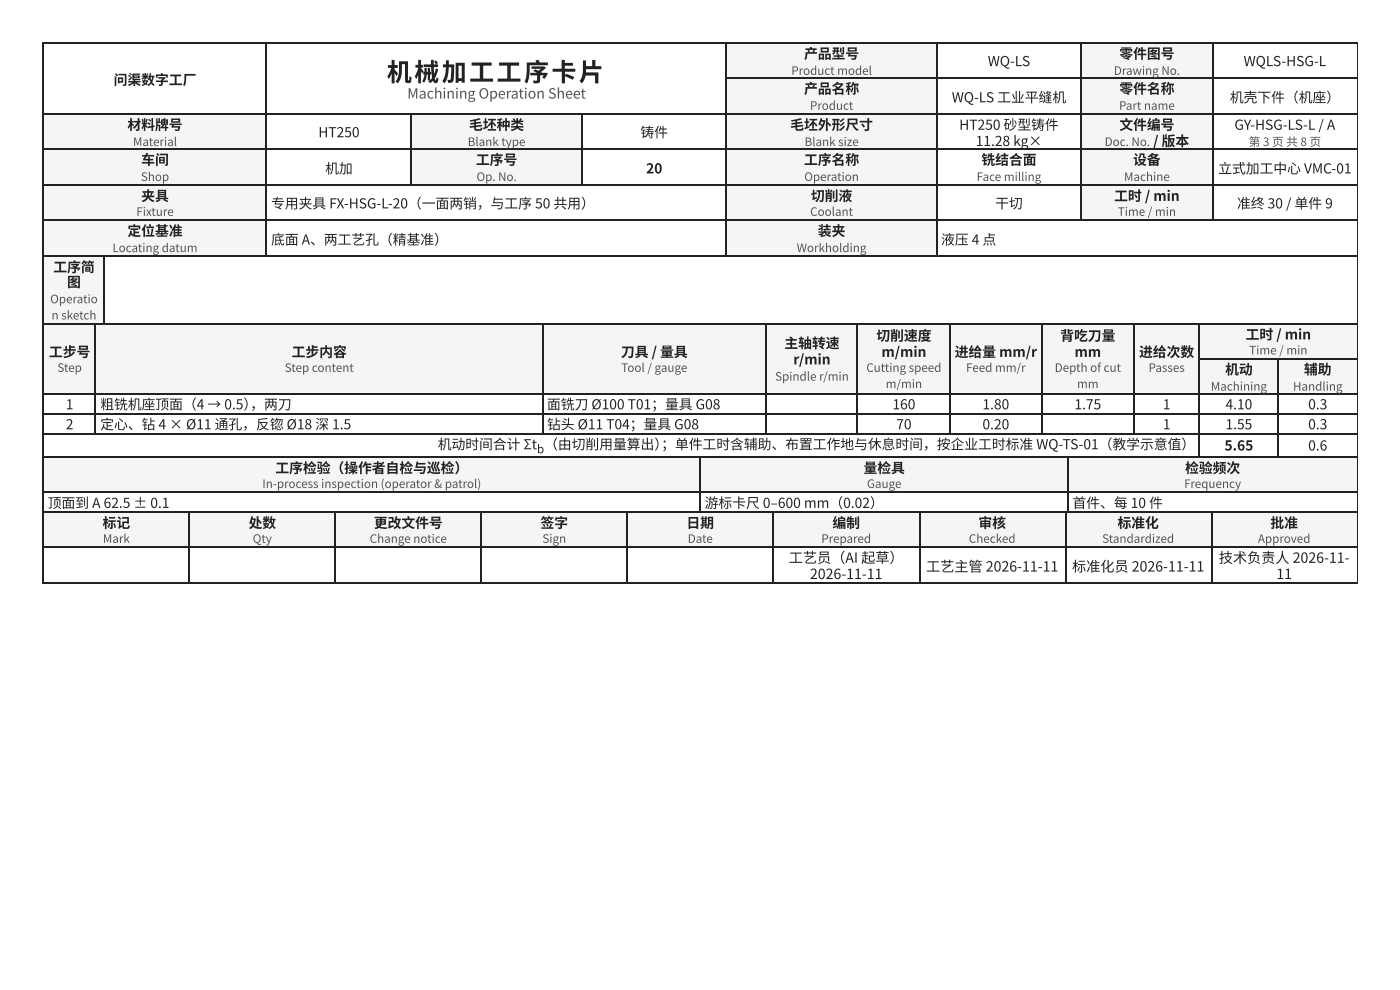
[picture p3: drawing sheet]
<svg xmlns="http://www.w3.org/2000/svg" width="297mm" height="210mm" viewBox="0 0 297 210" stroke-linecap="round" stroke-linejoin="round" font-family="sans-serif">
<defs><g id="words">
<text font-size="5.3" fill="#1d2327" x="82.1" y="17.2">机械加工 工 序卡片</text>
<text font-size="3" fill="#4a5560" x="86.4" y="20.9">Machining Operation Sheet</text>
<g font-size="3" fill="#1d2327">
<text x="167.3" y="119.3">工艺员（AI 起草）</text>
<text x="258.6" y="119.3">技术负责人 2026-11-</text>
<text x="171.8" y="122.8">2026-11-11</text>
<text x="196.5" y="121.2">工艺主管 2026-11-11</text>
<text x="227.4" y="121.2">标准化员 2026-11-11</text>
<text x="270.8" y="122.8">11</text>
</g>
<g font-size="2.9" fill="#1d2327">
<text x="24.1" y="18">问渠数字工厂</text>
<text x="170.6" y="12.4">产品型号</text>
<text x="209.6" y="14">WQ-LS</text>
<text x="237.5" y="12.4">零件图号</text>
<text x="263.8" y="14">WQLS-HSG-L</text>
<text x="170.6" y="19.8">产品名称</text>
<text x="201.9" y="21.7">WQ-LS 工业平缝机</text>
<text x="237.5" y="19.8">零件名称</text>
<text x="260.9" y="21.7">机壳下件（机座）</text>
<text x="27" y="27.5">材料牌号</text>
<text x="67.5" y="29.1">HT250</text>
<text x="99.5" y="27.5">毛坯种类</text>
<text x="135.9" y="29.1">铸件</text>
<text x="167.7" y="27.5">毛坯外形尺寸</text>
<text x="203.5" y="27.5">HT250 砂型铸件</text>
<text x="237.5" y="27.5">文件编号</text>
<text x="261.9" y="27.5">GY-HSG-LS-L / A</text>
<text x="30" y="34.9">车间</text>
<text x="101" y="34.9">工序号</text>
<text x="170.6" y="34.9">工序名称</text>
<text x="207" y="31">11.28 kg×</text>
<text x="208.2" y="34.9">铣结合面</text>
<text x="240.4" y="34.9">设备</text>
<text x="244.6" y="31">/ 版本</text>
<text x="69" y="36.8">机加</text>
<text x="137.1" y="36.8">20</text>
<text x="258.4" y="36.8">立式加工中心 VMC-01</text>
<text x="30" y="42.6">夹具</text>
<text x="57.5" y="44.2">专用夹具 FX-HSG-L-20（一面两销，与工序 50 共用）</text>
<text x="172" y="42.6">切削液</text>
<text x="211.1" y="44.2">干切</text>
<text x="236.4" y="42.6">工时 / min</text>
<text x="262.4" y="44.2">准终 30 / 单件 9</text>
<text x="27" y="50">定位基准</text>
<text x="57.5" y="51.9">底面 A、两工艺孔（精基准）</text>
<text x="173.5" y="50">装夹</text>
<text x="199.6" y="51.9">液压 4 点</text>
<text x="11.3" y="57.7">工序简</text>
<text x="14.2" y="60.9">图</text>
<text x="264.3" y="72">工时 / min</text>
<text x="10.4" y="75.7">工步号</text>
<text x="61.9" y="75.7">工步内容</text>
<text x="131.7" y="75.7">刀具 / 量具</text>
<text x="166.4" y="73.8">主轴转速</text>
<text x="168.3" y="77.3">r/min</text>
<text x="185.9" y="72.2">切削速度</text>
<text x="187" y="75.7">m/min</text>
<text x="202.5" y="75.7">进给量 mm/r</text>
<text x="224.9" y="72.2">背吃刀量</text>
<text x="228" y="75.7">mm</text>
<text x="241.7" y="75.7">进给次数</text>
<text x="259.9" y="79.4">机动</text>
<text x="276.6" y="79.4">辅助</text>
<text x="14" y="86.8">1</text>
<text x="21.3" y="86.8">粗铣机座顶面（4 → 0.5）</text>
<text x="53.1" y="86.8">，两刀</text>
<text x="116" y="86.8">面铣刀 Ø100 T01；量具 G08</text>
<text x="189.3" y="86.8">160</text>
<text x="208.4" y="86.8">1.80</text>
<text x="227.9" y="86.8">1.75</text>
<text x="246.7" y="86.8">1</text>
<text x="260" y="86.8">4.10</text>
<text x="277.5" y="86.8">0.3</text>
<text x="14" y="91">2</text>
<text x="21.3" y="91">定心、钻 4 × Ø11 通孔，反锪 Ø18 深 1.5</text>
<text x="92.9" y="95.2">机动时间合计 Σt （由切削用量算出）</text>
<text x="116" y="91">钻头 Ø11 T04；量具 G08</text>
<text x="140.3" y="95.2">；单件工时含辅助、布置工作地与休息时间，按企业工时标准 WQ-TS-01（教学示意值）</text>
<text x="190.1" y="91">70</text>
<text x="208.4" y="91">0.20</text>
<text x="246.7" y="91">1</text>
<text x="259.8" y="95.5">5.65</text>
<text x="260" y="91">1.55</text>
<text x="277.5" y="91">0.3</text>
<text x="277.5" y="95.5">0.6</text>
<text x="58.4" y="100.3">工序检验（操作者自 检与巡检）</text>
<text x="183.2" y="100.3">量检具</text>
<text x="251.4" y="100.3">检验频次</text>
<text x="10.1" y="107.7">顶面到 A 62.5 ± 0.1</text>
<text x="149.5" y="107.7">游标卡尺 0–600 mm（0.02）</text>
<text x="227.5" y="107.7">首件、每 10 件</text>
<text x="21.8" y="111.9">标记</text>
<text x="52.7" y="111.9">处数</text>
<text x="79.3" y="111.9">更改文件号</text>
<text x="114.7" y="111.9">签字</text>
<text x="145.6" y="111.9">日 期</text>
<text x="176.6" y="111.9">编制</text>
<text x="207.6" y="111.9">审核</text>
<text x="237.1" y="111.9">标准化</text>
<text x="269.5" y="111.9">批准</text>
</g>
<g font-size="2.5" fill="#4a5560">
<text x="167.9" y="15.9">Product model</text>
<text x="236.3" y="15.9">Drawing No.</text>
<text x="171.8" y="23.3">Product</text>
<text x="237.4" y="23.3">Part name</text>
<text x="28.2" y="31">Material</text>
<text x="99.2" y="31">Blank type</text>
<text x="170.7" y="31">Blank size</text>
<text x="234.3" y="31">Doc. No.</text>
<text x="264.9" y="31">第 3 页 共 8 页</text>
<text x="29.9" y="38.4">Shop</text>
<text x="101.1" y="38.4">Op. No.</text>
<text x="170.6" y="38.4">Operation</text>
<text x="207.2" y="38.4">Face milling</text>
<text x="238.5" y="38.4">Machine</text>
<text x="28.9" y="45.8">Fixture</text>
<text x="171.9" y="45.8">Coolant</text>
<text x="237.1" y="45.8">Time / min</text>
<text x="23.9" y="53.4">Locating datum</text>
<text x="169" y="53.4">Workholding</text>
<text x="10.7" y="64.3">Operatio</text>
<text x="10.9" y="67.7">n sketch</text>
<text x="265" y="75.1">Time / min</text>
<text x="12.2" y="78.8">Step</text>
<text x="60.4" y="78.8">Step content</text>
<text x="131.8" y="78.8">Tool / gauge</text>
<text x="164.4" y="80.7">Spindle r/min</text>
<text x="183.8" y="78.8">Cutting speed</text>
<text x="187.9" y="82.3">m/min</text>
<text x="204.9" y="78.8">Feed mm/r</text>
<text x="223.7" y="78.8">Depth of cut</text>
<text x="228.5" y="82.3">mm</text>
<text x="243.7" y="78.8">Passes</text>
<text x="256.9" y="82.8">Machining</text>
<text x="274.3" y="82.8">Handling</text>
<text x="55.7" y="103.5">In-process inspection (operator &amp; patrol)</text>
<text x="183.9" y="103.5">Gauge</text>
<text x="251.2" y="103.5">Frequency</text>
<text x="21.8" y="115.1">Mark</text>
<text x="53.6" y="115.1">Qty</text>
<text x="78.4" y="115.1">Change notice</text>
<text x="115.1" y="115.1">Sign</text>
<text x="145.9" y="115.1">Date</text>
<text x="174.2" y="115.1">Prepared</text>
<text x="205.5" y="115.1">Checked</text>
<text x="233.8" y="115.1">Standardized</text>
<text x="266.9" y="115.1">Approved</text>
</g>
<text font-size="2.4" fill="#1d2327" x="113.9" y="96.1">b</text>
</g></defs>
<g fill="#f3f5f6">
<path d="M154.3 9.3h44.4v7.4h-44.4z"/>
<path d="M229.4 9.3h27.8v7.4h-27.8z"/>
<path d="M154.3 16.7h44.4v7.4h-44.4z"/>
<path d="M229.4 16.7h27.8v7.4h-27.8z"/>
<path d="M9.3 24.1h47.3v7.6h-47.3z"/>
<path d="M87.3 24.1h36.3v7.6h-36.3z"/>
<path d="M154.3 24.1h44.4v7.6h-44.4z"/>
<path d="M229.4 24.1h27.8v7.6h-27.8z"/>
<path d="M9.3 31.7h47.3v7.5h-47.3z"/>
<path d="M87.3 31.7h36.3v7.5h-36.3z"/>
<path d="M154.3 31.7h44.4v7.5h-44.4z"/>
<path d="M229.4 31.7h27.8v7.5h-27.8z"/>
<path d="M9.3 39.2h47.3v7.6h-47.3z"/>
<path d="M154.3 39.2h44.4v7.6h-44.4z"/>
<path d="M229.4 39.2h27.8v7.6h-27.8z"/>
<path d="M9.3 46.8h47.3v7.4h-47.3z"/>
<path d="M154.3 46.8h44.4v7.4h-44.4z"/>
</g>
<g fill="none" stroke="#1d2327" stroke-width=".26">
<path d="M9 9.1h279M9.1 9v45.5M56.5 9v45.5M154.1 9v45.5M154.3 16.5h133.7M198.8 9v45.5M229.3 9v37.8M257.3 9v37.8M9 24.2h279M9 31.6h279M9 39.3h279M87.2 24.3v15.1"/>
<path d="M123.4 24.3v15.1M9 46.7h279M9 54.4h279"/>
</g>
<path d="M288 9v45.5" fill="none" stroke="#1d2327" stroke-width=".21"/>
<path d="M9.3 54.2h12.9v14.3h-12.9z" fill="#f3f5f6"/>
<path d="M9 54.4h279M9.1 54.2v14.6M22.1 54.2v14.6M9 68.7h279" fill="none" stroke="#1d2327" stroke-width=".26"/>
<path d="M288 54.2v14.6" fill="none" stroke="#1d2327" stroke-width=".21"/>
<g fill="#f3f5f6">
<path d="M9.3 68.5h11.1v15.1h-11.1z"/>
<path d="M20.4 68.5h94.7v15.1h-94.7z"/>
<path d="M115.1 68.5h47.4v15.1h-47.4z"/>
<path d="M162.5 68.5h19.5v15.1h-19.5z"/>
<path d="M182 68.5h19.6v15.1h-19.6z"/>
<path d="M201.6 68.5h19.3v15.1h-19.3z"/>
<path d="M220.9 68.5h19.6v15.1h-19.6z"/>
<path d="M240.5 68.5h14v15.1h-14z"/>
<path d="M254.5 68.5h33.4v7.4h-33.4z"/>
<path d="M254.5 75.9h16.7v7.7h-16.7z"/>
<path d="M271.2 75.9h16.7v7.7h-16.7z"/>
</g>
<g fill="none" stroke="#1d2327" stroke-width=".26">
<path d="M9 68.7h279M9.1 68.5v28.6M20.2 68.5v23.6M115.2 68.5v23.6M162.6 68.5v23.6M181.9 68.5v23.6M201.5 68.5v23.6M221.1 68.5v23.6M240.6 68.5v23.6M254.4 68.5v28.6M254.5 76.1h33.5M271.1 76.2v20.9"/>
<path d="M9 83.5h279M9 87.7h279M9 91.9h279M9 97h279"/>
</g>
<path d="M288 68.5v28.6" fill="none" stroke="#1d2327" stroke-width=".21"/>
<g fill="#f3f5f6">
<path d="M9.3 96.8h139.1v7.7h-139.1z"/>
<path d="M148.4 96.8h78.1v7.7h-78.1z"/>
<path d="M226.5 96.8h61.4v7.7h-61.4z"/>
</g>
<path d="M9 97h279M9.1 96.8v11.9M148.6 96.8v11.9M226.6 96.8v11.9M9 104.4h279M9 108.6h279" fill="none" stroke="#1d2327" stroke-width=".26"/>
<path d="M288 96.8v11.9" fill="none" stroke="#1d2327" stroke-width=".21"/>
<g fill="#f3f5f6">
<path d="M9.3 108.5h30.9v7.7h-30.9z"/>
<path d="M40.2 108.5h31v7.7h-31z"/>
<path d="M71.2 108.5h30.9v7.7h-30.9z"/>
<path d="M102.1 108.5h31v7.7h-31z"/>
<path d="M133.1 108.5h30.9v7.7h-30.9z"/>
<path d="M164 108.5h31v7.7h-31z"/>
<path d="M195 108.5h31v7.7h-31z"/>
<path d="M226 108.5h30.9v7.7h-30.9z"/>
<path d="M256.9 108.5h31v7.7h-31z"/>
</g>
<path d="M9 108.6h279M9 116h279M9.1 108.5v15.3M40.1 108.5v15.3M71 108.5v15.3M102 108.5v15.3M133 108.5v15.3M163.9 108.5v15.3M195.1 108.5v15.3M226.1 108.5v15.3M257 108.5v15.3M9 123.7h279" fill="none" stroke="#1d2327" stroke-width=".26"/>
<path d="M288 108.5v15.3" fill="none" stroke="#1d2327" stroke-width=".21"/>
<use href="#words"/>
</svg>
